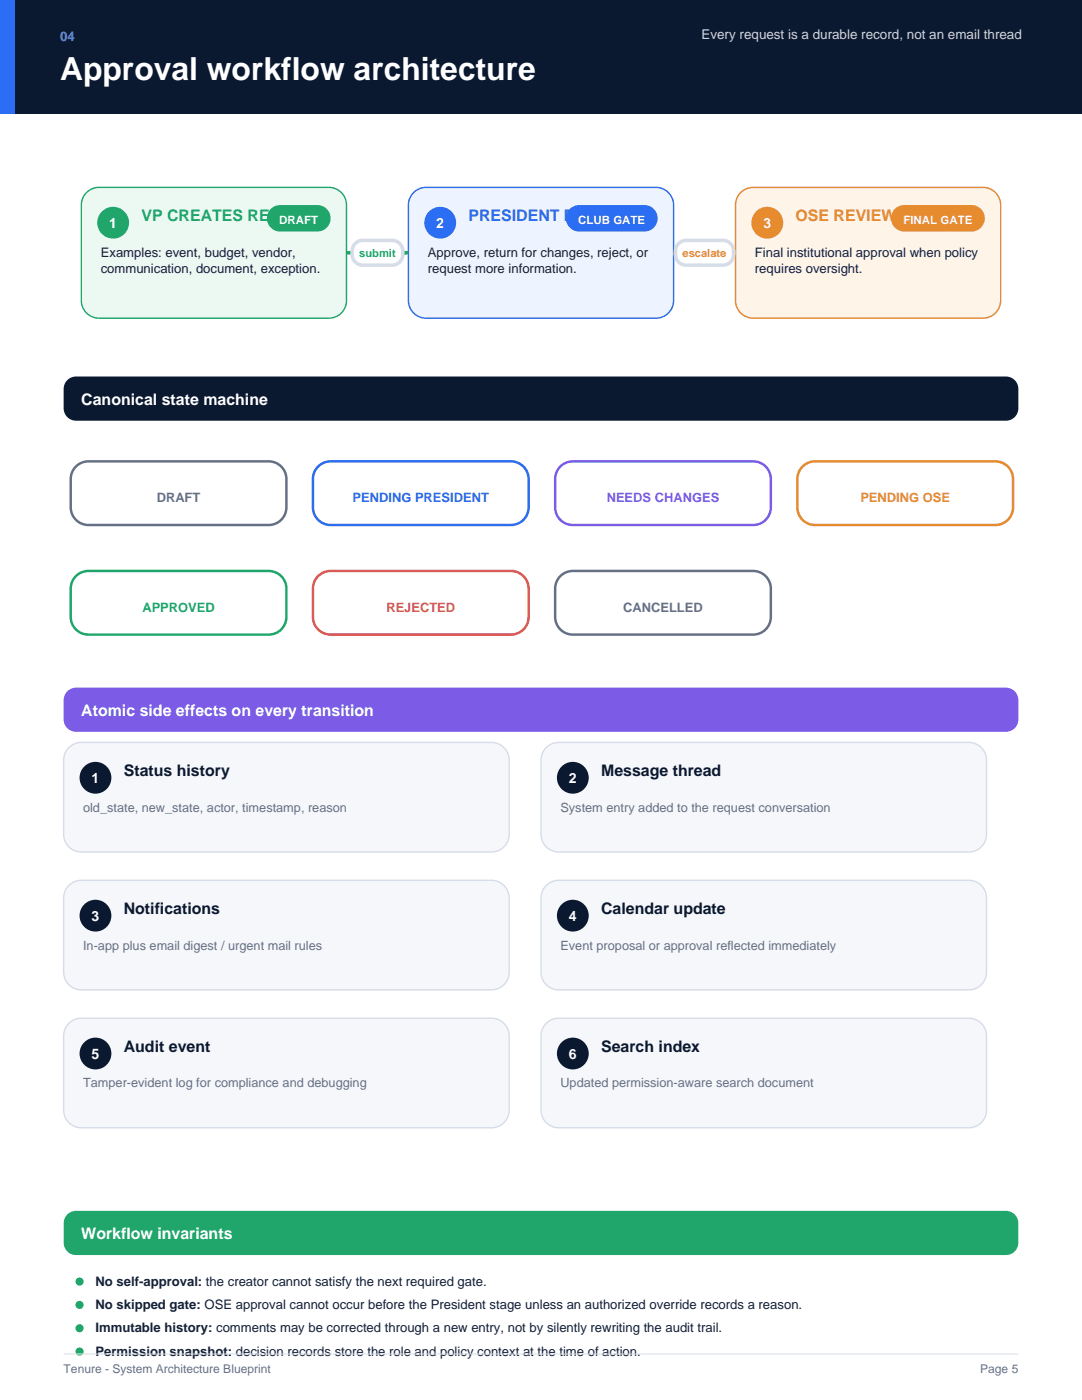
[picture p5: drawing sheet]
<svg xmlns="http://www.w3.org/2000/svg" width="216mm" height="279mm" viewBox="0 0 216 279" stroke-linecap="round" stroke-linejoin="round" font-family="sans-serif">
<defs><g id="words">
<text font-size="6.3" fill="#fff" x="12" y="15.9">Approval workflow architecture</text>
<text font-size="3.2" fill="#20a66a" x="28.2" y="44.1">VP CREATES REQUEST</text>
<text font-size="3.2" fill="#2b6ef3" x="93.5" y="44.1">PRESIDENT REVIEW</text>
<text font-size="3.2" fill="#e78b2f" x="158.7" y="44.1">OSE REVIEW</text>
<g font-size="3.2" fill="#fff">
<text x="16.2" y="80.8">Canonical state machine</text>
<text x="16.2" y="142.9">Atomic side effects on every transition</text>
<text x="16.2" y="247.3">Workflow invariants</text>
</g>
<g font-size="3.2" fill="#0b1930">
<text x="24.7" y="154.9">Status history</text>
<text x="119.9" y="154.9">Message thread</text>
<text x="24.7" y="182.4">Notifications</text>
<text x="119.9" y="182.4">Calendar update</text>
<text x="24.7" y="209.9">Audit event</text>
<text x="119.9" y="209.9">Search index</text>
</g>
<g font-size="2.8" fill="#fff">
<text x="21.8" y="45.5">1</text>
<text x="87.1" y="45.5">2</text>
<text x="152.3" y="45.5">3</text>
<text x="18.3" y="156.3">1</text>
<text x="113.5" y="156.3">2</text>
<text x="18.3" y="183.8">3</text>
<text x="113.5" y="183.8">4</text>
<text x="18.3" y="211.3">5</text>
<text x="113.5" y="211.3">6</text>
</g>
<text font-size="2.7" fill="#c9d5e8" x="140" y="7.8">Every request is a durable record, not an email thread</text>
<text font-size="2.6" fill="#2db7d6" x="12" y="8.1">04</text>
<g font-size="2.6" fill="#172033">
<text x="20.1" y="51.3">Examples: event, budget, vendor,</text>
<text x="85.4" y="51.3">Approve, return for changes, reject, or</text>
<text x="150.6" y="51.3">Final institutional approval when policy</text>
<text x="20.1" y="54.5">communication, document, exception.</text>
<text x="85.4" y="54.5">request more information.</text>
<text x="150.6" y="54.5">requires oversight.</text>
<text x="19" y="256.6">No self-approval: the creator cannot satisfy the next required gate.</text>
<text x="19" y="261.3">No skipped gate: OSE approval cannot occur before the President stage unless an authorized override records a reason.</text>
<text x="19" y="265.9">Immutable history: comments may be corrected through a new entry, not by silently rewriting the audit trail.</text>
<text x="19" y="270.6">Permission snapshot: decision records store the role and policy context at the time of action.</text>
</g>
<g font-size="2.6" fill="#667085">
<text x="31.3" y="100.2">DRAFT</text>
<text x="124.4" y="122.1">CANCELLED</text>
</g>
<text font-size="2.6" fill="#2b6ef3" x="70.4" y="100.2">PENDING PRESIDENT</text>
<text font-size="2.6" fill="#7c5ce7" x="121.1" y="100.2">NEEDS CHANGES</text>
<text font-size="2.6" fill="#e78b2f" x="171.7" y="100.2">PENDING OSE</text>
<text font-size="2.6" fill="#20a66a" x="28.4" y="122.1">APPROVED</text>
<text font-size="2.6" fill="#d9534f" x="77.1" y="122.1">REJECTED</text>
<g font-size="2.5" fill="#667085">
<text x="16.6" y="162">old_state, new_state, actor, timestamp, reason</text>
<text x="111.8" y="162">System entry added to the request conversation</text>
<text x="16.6" y="189.5">In-app plus email digest / urgent mail rules</text>
<text x="111.8" y="189.5">Event proposal or approval reflected immediately</text>
<text x="16.6" y="217">Tamper-evident log for compliance and debugging</text>
<text x="111.8" y="217">Updated permission-aware search document</text>
</g>
<g font-size="2.4" fill="#667085">
<text x="12.7" y="274.1">Tenure - System Architecture Blueprint</text>
<text x="195.6" y="274.1">Page 5</text>
</g>
<g font-size="2.3" fill="#fff">
<text x="55.7" y="44.8">DRAFT</text>
<text x="115.4" y="44.8">CLUB GATE</text>
<text x="180.3" y="44.8">FINAL GATE</text>
</g>
<text font-size="2.2" fill="#20a66a" x="71.7" y="51.3">submit</text>
<text font-size="2.2" fill="#e78b2f" x="136.2" y="51.3">escalate</text>
</g></defs>
<path d="M0 0h215.9v22.6h-215.9z" fill-rule="evenodd" fill="#0b1930"/>
<path d="M0 0h2.8v22.6h-2.8z" fill-rule="evenodd" fill="#2b6ef3"/>
<path d="M17.3 38.4a3.5 3.5 0 0 1 2.5-1h45.8a3.5 3.5 0 0 1 3.5 3.5v19.1a3.5 3.5 0 0 1-3.5 3.5h-45.8a3.5 3.5 0 0 1-3.6-3.5v-19.1a3.5 3.5 0 0 1 1.1-2.5z" fill-rule="evenodd" fill="#ecf9f2" stroke="#20a66a" stroke-width=".28"/>
<g fill="#20a66a">
<path d="M54.3 41.5l1-.5 .6-.1h7.4a2.65 2.65 0 0 1 2.7 2.7 2.65 2.65 0 0 1-2.7 2.6h-7.4a2.65 2.65 0 0 1-2.5-1.8 2.65 2.65 0 0 1 .9-2.9z" fill-rule="evenodd"/>
<circle cx="22.6" cy="44.4" r="3.2"/>
</g>
<path d="M82.5 38.4a3.5 3.5 0 0 1 2.5-1h45.9a3.5 3.5 0 0 1 3.5 3.5v19.1a3.5 3.5 0 0 1-3.5 3.5h-45.9a3.5 3.5 0 0 1-3.5-3.5v-19.1a3.5 3.5 0 0 1 1-2.5z" fill-rule="evenodd" fill="#edf4ff" stroke="#2b6ef3" stroke-width=".28"/>
<g fill="#2b6ef3">
<path d="M113.5 41.9a2.64 2.64 0 0 1 2.1-1h13a2.65 2.65 0 0 1 2.6 2.7 2.65 2.65 0 0 1-2.6 2.6h-13a2.65 2.65 0 0 1-2.4-1.5 2.65 2.65 0 0 1 .3-2.8z" fill-rule="evenodd"/>
<circle cx="87.8" cy="44.4" r="3.2"/>
</g>
<path d="M147.8 38.4a3.5 3.5 0 0 1 2.5-1h45.8a3.5 3.5 0 0 1 3.6 3.5v19.1a3.5 3.5 0 0 1-3.6 3.5h-45.8a3.5 3.5 0 0 1-3.5-3.5v-19.1a3.5 3.5 0 0 1 1-2.5z" fill-rule="evenodd" fill="#fff4e8" stroke="#e78b2f" stroke-width=".28"/>
<g fill="#e78b2f">
<path d="M178.8 41.5l1-.5 .6-.1h13.5a2.65 2.65 0 0 1 2.6 2.7 2.65 2.65 0 0 1-2.6 2.6h-13.5a2.65 2.65 0 0 1-2.5-1.8 2.65 2.65 0 0 1 .9-2.9z" fill-rule="evenodd"/>
<circle cx="153.1" cy="44.4" r="3.2"/>
</g>
<path d="M69.1 50.4h12.4" fill="none" stroke="#20a66a" stroke-width=".71" stroke-linecap="butt"/>
<path d="M79.4 49.2l2.1 1.2-2.1 1.3z" fill="#20a66a"/>
<path d="M70.9 48.6l.9-.5 .6-.1h5.9a2.24 2.24 0 0 1 2.1 2.8 2.12 2.12 0 0 1-2.1 2.1h-5.9a2.24 2.24 0 0 1-2.1-2.8v-.6z" fill-rule="evenodd" fill="#fff"/>
<path d="M70.9 48.6l.9-.5 .6-.1h5.9a2.24 2.24 0 0 1 2.1 2.8 2.12 2.12 0 0 1-2.1 2.1h-5.9a2.24 2.24 0 0 1-2.1-2.8v-.6z" fill="none" stroke="#d7dde8" stroke-width=".71" stroke-linecap="butt"/>
<path d="M134.4 50.4h12.4" fill="none" stroke="#e78b2f" stroke-width=".71" stroke-linecap="butt"/>
<path d="M144.6 49.2l2.2 1.2-2.2 1.3z" fill="#e78b2f"/>
<path d="M135.4 48.6l.9-.5 .6-.1h7.4a2.24 2.24 0 0 1 2.1 2.8 2.12 2.12 0 0 1-2.1 2.1h-7.4a2.24 2.24 0 0 1-2.1-2.8l.1-.6z" fill-rule="evenodd" fill="#fff"/>
<path d="M135.4 48.6l.9-.5 .6-.1h7.4a2.24 2.24 0 0 1 2.1 2.8 2.12 2.12 0 0 1-2.1 2.1h-7.4a2.24 2.24 0 0 1-2.1-2.8l.1-.6z" fill="none" stroke="#d7dde8" stroke-width=".71" stroke-linecap="butt"/>
<path d="M13.2 76.1a2.46 2.46 0 0 1 2-1h185.5a2.47 2.47 0 0 1 2.5 2.5v3.9a2.47 2.47 0 0 1-2.5 2.5h-185.5a2.47 2.47 0 0 1-2.5-2.5v-3.9l.1-.6z" fill-rule="evenodd" fill="#0b1930"/>
<g fill="#fff" stroke="#667085" stroke-width=".49">
<path d="M15.1 93.1a3.5 3.5 0 0 1 2.5-1h36a3.5 3.5 0 0 1 3.5 3.5v5.6a3.5 3.5 0 0 1-3.5 3.6h-36a3.5 3.5 0 0 1-3.5-3.6v-5.6a3.5 3.5 0 0 1 1-2.5z" fill-rule="evenodd"/>
<path d="M111.8 115a3.5 3.5 0 0 1 2.5-1.1h36a3.5 3.5 0 0 1 3.5 3.6v5.6a3.5 3.5 0 0 1-3.5 3.5h-36a3.5 3.5 0 0 1-3.5-3.5v-5.6a3.5 3.5 0 0 1 1-2.5z" fill-rule="evenodd"/>
</g>
<path d="M63.5 93.1a3.5 3.5 0 0 1 2.5-1h36a3.5 3.5 0 0 1 3.5 3.5v5.6a3.5 3.5 0 0 1-3.5 3.6h-36a3.5 3.5 0 0 1-3.6-3.6v-5.6a3.5 3.5 0 0 1 1.1-2.5z" fill-rule="evenodd" fill="#fff" stroke="#2b6ef3" stroke-width=".49"/>
<path d="M111.8 93.1a3.5 3.5 0 0 1 2.5-1h36a3.5 3.5 0 0 1 3.5 3.5v5.6a3.5 3.5 0 0 1-3.5 3.6h-36a3.5 3.5 0 0 1-3.5-3.6v-5.6a3.5 3.5 0 0 1 1-2.5z" fill-rule="evenodd" fill="#fff" stroke="#7c5ce7" stroke-width=".49"/>
<path d="M160.1 93.1a3.5 3.5 0 0 1 2.5-1h36a3.5 3.5 0 0 1 3.5 3.5v5.6a3.5 3.5 0 0 1-3.5 3.6h-36a3.5 3.5 0 0 1-3.5-3.6v-5.6a3.5 3.5 0 0 1 1-2.5z" fill-rule="evenodd" fill="#fff" stroke="#e78b2f" stroke-width=".49"/>
<path d="M15.1 115a3.5 3.5 0 0 1 2.5-1.1h36a3.5 3.5 0 0 1 3.5 3.6v5.6a3.5 3.5 0 0 1-3.5 3.5h-36a3.5 3.5 0 0 1-3.5-3.5v-5.6a3.5 3.5 0 0 1 1-2.5z" fill-rule="evenodd" fill="#fff" stroke="#20a66a" stroke-width=".49"/>
<path d="M63.5 115a3.5 3.5 0 0 1 2.5-1.1h36a3.5 3.5 0 0 1 3.5 3.6v5.6a3.5 3.5 0 0 1-3.5 3.5h-36a3.5 3.5 0 0 1-3.6-3.5v-5.6a3.5 3.5 0 0 1 1.1-2.5z" fill-rule="evenodd" fill="#fff" stroke="#d9534f" stroke-width=".49"/>
<path d="M13.2 138.2a2.46 2.46 0 0 1 2-1h185.5a2.47 2.47 0 0 1 2.5 2.5v3.9a2.47 2.47 0 0 1-2.5 2.4h-185.5a2.47 2.47 0 0 1-2.5-2.4v-3.9l.1-.6z" fill-rule="evenodd" fill="#7c5ce7"/>
<path d="M13.7 149.2a3.5 3.5 0 0 1 2.5-1h81.9a3.5 3.5 0 0 1 3.5 3.5v14.8a3.5 3.5 0 0 1-3.5 3.5h-81.9a3.5 3.5 0 0 1-3.5-3.5v-14.8a3.5 3.5 0 0 1 1-2.5z" fill-rule="evenodd" fill="#f5f7fb" stroke="#d7dde8" stroke-width=".28"/>
<circle cx="19" cy="155.2" r="3.2" fill="#0b1930"/>
<path d="M109 149.2a3.5 3.5 0 0 1 2.5-1h81.8a3.5 3.5 0 0 1 3.5 3.5v14.8a3.5 3.5 0 0 1-3.5 3.5h-81.8a3.5 3.5 0 0 1-3.6-3.5v-14.8a3.5 3.5 0 0 1 1.1-2.5z" fill-rule="evenodd" fill="#f5f7fb" stroke="#d7dde8" stroke-width=".28"/>
<circle cx="114.3" cy="155.2" r="3.2" fill="#0b1930"/>
<path d="M13.7 176.7a3.5 3.5 0 0 1 2.5-1h81.9a3.5 3.5 0 0 1 3.5 3.5v14.8a3.5 3.5 0 0 1-3.5 3.6h-81.9a3.5 3.5 0 0 1-3.5-3.6v-14.8a3.5 3.5 0 0 1 1-2.5z" fill-rule="evenodd" fill="#f5f7fb" stroke="#d7dde8" stroke-width=".28"/>
<circle cx="19" cy="182.7" r="3.2" fill="#0b1930"/>
<path d="M109 176.7a3.5 3.5 0 0 1 2.5-1h81.8a3.5 3.5 0 0 1 3.5 3.5v14.8a3.5 3.5 0 0 1-3.5 3.6h-81.8a3.5 3.5 0 0 1-3.6-3.6v-14.8a3.5 3.5 0 0 1 1.1-2.5z" fill-rule="evenodd" fill="#f5f7fb" stroke="#d7dde8" stroke-width=".28"/>
<circle cx="114.3" cy="182.7" r="3.2" fill="#0b1930"/>
<path d="M13.7 204.2a3.5 3.5 0 0 1 2.5-1h81.9a3.5 3.5 0 0 1 3.5 3.5v14.8a3.5 3.5 0 0 1-3.5 3.6h-81.9a3.5 3.5 0 0 1-3.5-3.6v-14.8a3.5 3.5 0 0 1 1-2.5z" fill-rule="evenodd" fill="#f5f7fb" stroke="#d7dde8" stroke-width=".28"/>
<circle cx="19" cy="210.3" r="3.2" fill="#0b1930"/>
<path d="M109 204.2a3.5 3.5 0 0 1 2.5-1h81.8a3.5 3.5 0 0 1 3.5 3.5v14.8a3.5 3.5 0 0 1-3.5 3.6h-81.8a3.5 3.5 0 0 1-3.6-3.6v-14.8a3.5 3.5 0 0 1 1.1-2.5z" fill-rule="evenodd" fill="#f5f7fb" stroke="#d7dde8" stroke-width=".28"/>
<circle cx="114.3" cy="210.3" r="3.2" fill="#0b1930"/>
<g fill="#20a66a">
<path d="M13.2 242.6a2.46 2.46 0 0 1 2-.9h185.5a2.47 2.47 0 0 1 2.5 2.4v3.9a2.47 2.47 0 0 1-2.5 2.5h-185.5a2.47 2.47 0 0 1-2.5-2.5v-3.9l.1-.5z" fill-rule="evenodd"/>
<circle cx="15.9" cy="255.8" r=".81"/>
<circle cx="15.9" cy="260.4" r=".81"/>
<circle cx="15.9" cy="265.1" r=".81"/>
<circle cx="15.9" cy="269.7" r=".81"/>
</g>
<path d="M12.7 270.2h190.5" fill="none" stroke="#d7dde8" stroke-width=".2"/>
<use href="#words"/>
</svg>
